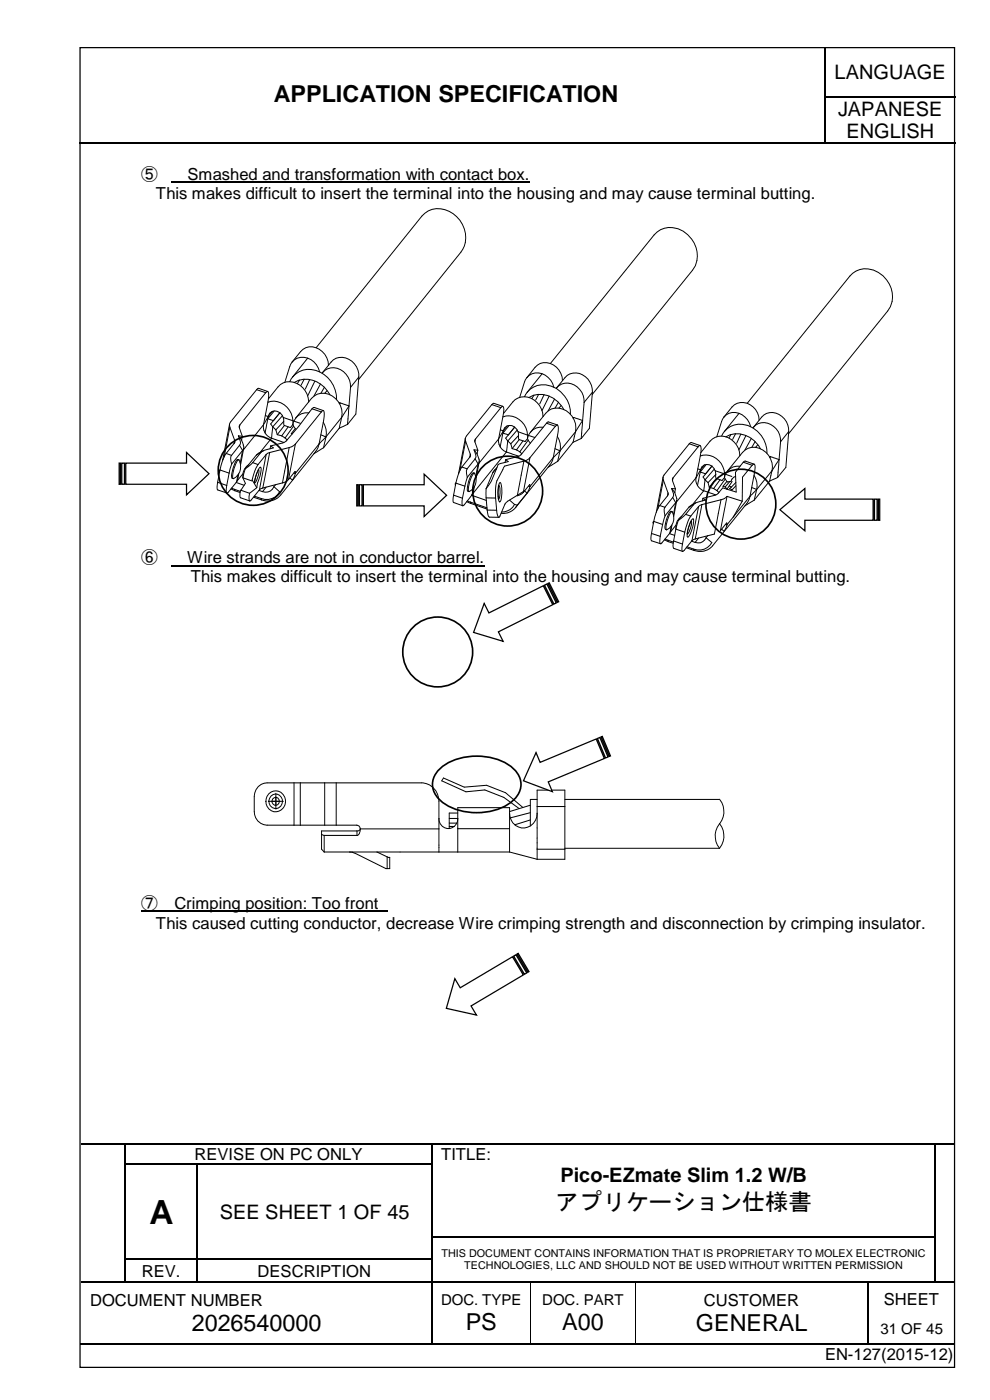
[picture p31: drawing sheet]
<svg xmlns="http://www.w3.org/2000/svg" width="210mm" height="297mm" viewBox="0 0 210 297" stroke-linecap="round" stroke-linejoin="round" font-family="sans-serif">
<defs><g id="words">
<text font-size="7.1" x="31.7" y="259.6">A</text>
<g font-size="5">
<text x="58.1" y="21.6">APPLICATION SPECIFICATION</text>
<text x="117.8" y="256.7">アプリケーション仕様書</text>
<text x="40.6" y="282.4">2026540000</text>
<text x="98.7" y="282.2">PS</text>
<text x="119.2" y="282.2">A00</text>
<text x="147.6" y="282.4">GENERAL</text>
</g>
<g font-size="4.2">
<text x="176.9" y="16.7">LANGUAGE</text>
<text x="177.7" y="24.5">JAPANESE</text>
<text x="179.4" y="29.4">ENGLISH</text>
<text x="118.8" y="250.7">Pico-EZmate Slim 1.2 W/B</text>
<text x="46.6" y="258.6">SEE SHEET 1 OF 45</text>
</g>
<g font-size="3.5">
<text x="29.9" y="38.1">⑤</text>
<text x="39.8" y="38.1">Smashed and transformation with contact box.</text>
<text x="33.1" y="42.2">This makes difficult to insert the terminal into the housing and may cause terminal butting.</text>
<text x="29.9" y="119.5">⑥</text>
<text x="39.7" y="119.5">Wire strands are not in conductor barrel.</text>
<text x="40.4" y="123.5">This makes difficult to insert the terminal into the housing and may cause terminal butting.</text>
<text x="29.9" y="192.8">⑦</text>
<text x="33.1" y="197.1">This caused cutting conductor, decrease Wire crimping strength and disconnection by crimping insulator.</text>
<text x="37" y="192.8">Crimping position: Too front</text>
<text x="41.2" y="246.1">REVISE ON PC ONLY</text>
<text x="93.5" y="246.1">TITLE:</text>
<text x="30.1" y="270.8">REV.</text>
<text x="54.6" y="270.8">DESCRIPTION</text>
<text x="19.1" y="277">DOCUMENT NUMBER</text>
<text x="149.2" y="277">CUSTOMER</text>
<text x="187.4" y="276.8">SHEET</text>
<text x="174.9" y="288.6">EN-127(2015-12)</text>
</g>
<g font-size="3.2">
<text x="93.5" y="276.9">DOC. TYPE</text>
<text x="115" y="276.9">DOC. PART</text>
<text x="186.6" y="283">31 OF 45</text>
</g>
<g font-size="2.3">
<text x="93.6" y="266.6">THIS DOCUMENT CONTAINS INFORMATION THAT IS PROPRIETARY TO MOLEX ELECTRONIC</text>
<text x="98.4" y="269.3">TECHNOLOGIES, LLC AND SHOULD NOT BE USED WITHOUT WRITTEN PERMISSION</text>
</g>
</g></defs>
<g fill="none" stroke="#000" stroke-width=".25">
<path d="M175 10.2v10.2M16.8 30.4h158M175 20.6v9.7M175.1 20.5h27.4M175.1 30.4h27.4M17.2 242.6h9.3M26.6 242.8v4M26.6 247.1v4.8M26.6 252.2v4.9M26.6 257.3v4.9M26.7 242.6h64.8M26.7 247h15"/>
<path d="M41.8 247.1v4.8M41.8 252.2v4.9M41.8 257.3v4.9M42 247h49.5M91.6 242.8v4M91.6 247.1v4.8M91.6 252.2v4.9M91.6 257.3v4.9M91.8 242.6h106.3M198.2 242.8v4M198.2 247.1v4.8M198.2 252.2v4.9"/>
<path d="M198.2 257.3v4.9M198.4 242.6h4M17.2 272h9.3M26.6 262.5v4.6M26.6 267.3v4.6M26.7 267.2h15M26.7 272h15M41.8 262.5v4.6M41.8 267.3v4.6M42 267.2h49.5M42 272h49.5M91.6 262.5v4.6"/>
<path d="M91.6 267.3v4.6M91.6 272.2v12.9M91.8 262.3h106.3M91.8 272h20.6M112.6 272h22M134.9 272h49M184 272.2v12.9M184.1 272h14M198.2 262.5v4.6M198.2 267.3v4.6M198.4 272h4M16.9 285.2h74.6"/>
<path d="M91.8 285.2h20.6M112.6 285.2h22M134.9 285.2h49M184.1 285.2h18.3"/>
</g>
<g fill="#000">
<path d="M174.8 20.4h.3v.2h-.3z" fill-rule="evenodd"/>
<path d="M174.8 30.3h.3v.3h-.3z" fill-rule="evenodd"/>
<path d="M26.5 242.5h.2v.3h-.2z" fill-rule="evenodd"/>
<path d="M26.5 246.8h.2v.3h-.2z" fill-rule="evenodd"/>
<path d="M26.5 251.9h.2v.3h-.2z" fill-rule="evenodd"/>
<path d="M26.5 257.1h.2v.2h-.2z" fill-rule="evenodd"/>
<path d="M41.7 246.8h.3v.3h-.3z" fill-rule="evenodd"/>
<path d="M41.7 251.9h.3v.3h-.3z" fill-rule="evenodd"/>
<path d="M41.7 257.1h.3v.2h-.3z" fill-rule="evenodd"/>
<path d="M91.5 242.5h.3v.3h-.3z" fill-rule="evenodd"/>
<path d="M91.5 246.8h.3v.3h-.3z" fill-rule="evenodd"/>
<path d="M91.5 251.9h.3v.3h-.3z" fill-rule="evenodd"/>
<path d="M91.5 257.1h.3v.2h-.3z" fill-rule="evenodd"/>
<path d="M198.1 242.5h.3v.3h-.3z" fill-rule="evenodd"/>
<path d="M198.1 246.8h.3v.3h-.3z" fill-rule="evenodd"/>
<path d="M198.1 251.9h.3v.3h-.3z" fill-rule="evenodd"/>
<path d="M198.1 257.1h.3v.2h-.3z" fill-rule="evenodd"/>
<path d="M26.5 262.2h.2v.3h-.2z" fill-rule="evenodd"/>
<path d="M26.5 267.1h.2v.2h-.2z" fill-rule="evenodd"/>
<path d="M26.5 271.9h.2v.3h-.2z" fill-rule="evenodd"/>
<path d="M41.7 262.2h.3v.3h-.3z" fill-rule="evenodd"/>
<path d="M41.7 267.1h.3v.2h-.3z" fill-rule="evenodd"/>
<path d="M41.7 271.9h.3v.3h-.3z" fill-rule="evenodd"/>
<path d="M91.5 262.2h.3v.3h-.3z" fill-rule="evenodd"/>
<path d="M91.5 267.1h.3v.2h-.3z" fill-rule="evenodd"/>
<path d="M91.5 271.9h.3v.3h-.3z" fill-rule="evenodd"/>
<path d="M112.4 271.9h.2v.3h-.2z" fill-rule="evenodd"/>
<path d="M134.6 271.9h.3v.3h-.3z" fill-rule="evenodd"/>
<path d="M183.9 271.9h.2v.3h-.2z" fill-rule="evenodd"/>
<path d="M198.1 262.2h.3v.3h-.3z" fill-rule="evenodd"/>
<path d="M198.1 267.1h.3v.2h-.3z" fill-rule="evenodd"/>
<path d="M198.1 271.9h.3v.3h-.3z" fill-rule="evenodd"/>
<path d="M91.5 285.1h.3v.3h-.3z" fill-rule="evenodd"/>
<path d="M112.4 285.1h.2v.3h-.2z" fill-rule="evenodd"/>
<path d="M134.6 285.1h.3v.3h-.3z" fill-rule="evenodd"/>
<path d="M183.9 285.1h.2v.3h-.2z" fill-rule="evenodd"/>
</g>
<path d="M112.5 272.2v12.9M134.7 272.2v12.9" fill="none" stroke="#000" stroke-width=".21"/>
<path d="M55.6 15.8h112.4v9.7h-112.4z" fill-rule="evenodd" fill="#fff"/>
<path d="M17 10.1h185.4v280h-185.4z" fill="none" stroke="#000" stroke-width=".26"/>
<path d="M36.2 38.6h76.1M36.2 120h66.6M29.9 193.3h52.2" fill="none" stroke="#000" stroke-width=".25"/>
<g fill="none" stroke="#000" stroke-width=".21">
<path d="M56.9 170h3.2M57 168.4a2.17 2.17 0 0 1 3.4 .8 2.17 2.17 0 0 1-1.8 3 2.23 2.23 0 0 1-2.1-1.3 2.23 2.23 0 0 1 .5-2.5zM58.5 168.3v3.4M62.3 166.1v9M63.7 166.1v9M68.2 177l.5 .2M68.7 177.2v3.6M68.7 177.2h7M68.8 166.1v9M71.3 166.1v9M75.6 175.1a.76 .76 0 0 1 .8 .8M75.7 175.1h-19.1a2.81 2.81 0 0 1-2.7-3v-3.1a2.88 2.88 0 0 1 2.7-2.9h32.8a3.8 3.8 0 0 1 3.7 3.9v5.9"/>
<path d="M75.7 176.3v.9M75.7 176.3h-7.5v3.9l.5 .6M76.4 175.9l-.3 .3-.4 .1M76.4 175.9a1.39 1.39 0 0 1-.5 1.3h-.2M76.4 175.9h16.7M93.1 173.6a2 2 0 0 0 2 2.2 2 2 0 0 0 2-2.2h-1.9M93.1 175.9v4.9M95.2 175.3h1.1M95.2 174.6h1.6M97.1 175.7v.1h10.9M97.1 172.5h-1.9v3.3M108 172.5a2.93 2.93 0 0 0 3 3.2 2.93 2.93 0 0 0 2.9-3.2"/>
<path d="M110.8 171.3l-3.6-3.1-4-1.6-4.8 .4-4.4-1.9-.4 .5 5.2 2.4 4-.4 4 1.6 3.3 2.3M112.4 174l-3.3 1M112.4 172.4l-4.2 1.1M112.4 170.8l-4.4 1.4M113.9 169.6h-1.5v5.6M113.9 171.1h5.9M119.8 169.6h32.7M119.8 180h32.7M152.6 174.7a4.2 4.2 0 0 1 0 5.3 4.2 4.2 0 0 1 0-5.3zM152.6 169.6a4.2 4.2 0 0 1 0 5.2M68.7 180.8h24.4M74.1 180.8l1.2 .2"/>
<path d="M75.3 181l6.5 3.3h.8v-2.4l-.5-.1M79.9 180.8l2.2 1M82.1 181.8v2.5M93.1 180.8h4M97.1 180.8v-9.5h10.9v9.5M97.1 180.8h10.9M108 180.8l5.9 1.5M113.9 180.2v2.1M113.9 180.2v-12.6h5.9v14.7h-5.9M113.9 180.2h5.9"/>
<circle cx="58.4" cy="170" r=".81"/>
<circle cx="58.5" cy="170" r="1.5"/>
</g>
<path d="M109.6 202.4l.3-.1 2.3 3.8-.3 .2zM108.9 202.8l.5-.3 2.3 3.9-.5 .3zM96.4 207.6l1.2 2 11.1-6.6 2.2 3.8-11 6.6 1.1 1.9-6.4-1.4z" fill-rule="evenodd" fill="#fff"/>
<path d="M96.4 207.6l1.2 2 11.1-6.6 2.2 3.8-11 6.6 1.1 1.9-6.4-1.4zM108.9 202.8l.5-.3 2.3 3.9-.5 .3zM109.6 202.4l.3-.1 2.3 3.8-.3 .2z" fill="none" stroke="#000" stroke-width=".26"/>
<path d="M116.2 123.8l.2-.2 2 4.1-.2 .1zM115.4 124.1l.5-.2 2 4-.5 .3zM102.7 128l1 2 11.5-5.7 2 4-11.5 5.7 1 2.1-6.3-1.9z" fill-rule="evenodd" fill="#fff"/>
<path d="M102.7 128l1 2 11.5-5.7 2 4-11.5 5.7 1 2.1-6.3-1.9zM115.4 124.1l.5-.2 2 4-.5 .3zM116.2 123.8l.2-.2 2 4.1-.2 .1z" fill="none" stroke="#000" stroke-width=".26"/>
<circle cx="92.8" cy="138.3" r="7.4" fill="none" stroke="#000" stroke-width=".35"/>
<path d="M127.4 156.3l.3-.1 1.7 4.2-.2 .1zM126.7 156.7l.5-.3 1.7 4.2-.5 .2zM113.6 159.7l.9 2 11.9-4.9 1.7 4.1-11.9 5 .9 2.1-6.1-2.4z" fill-rule="evenodd" fill="#fff"/>
<path d="M113.6 159.7l.9 2 11.9-4.9 1.7 4.1-11.9 5 .9 2.1-6.1-2.4zM126.7 156.7l.5-.3 1.7 4.2-.5 .2zM127.4 156.3l.3-.1 1.7 4.2-.2 .1z" fill="none" stroke="#000" stroke-width=".26"/>
<g fill="none" stroke="#000" stroke-width=".35">
<path d="M93 163.4a12.3 12.3 0 0 1 11.7-2.5 7.2 7.2 0 0 1 5.7 4.7 5.3 5.3 0 0 1-3.6 5.6 13.2 13.2 0 0 1-13.2-1.1 4.4 4.4 0 0 1-.6-6.7z"/>
<circle cx="53.7" cy="99.8" r="7.4"/>
</g>
<path d="M25.3 98.2h.2v4.5h-.2zM25.8 98.2h.6v4.5h-.6zM26.7 98.2h12.8v-2.2l4.8 4.5-4.8 4.5v-2.3h-12.8z" fill-rule="evenodd" fill="#fff"/>
<path d="M25.3 98.2h.2v4.5h-.2zM25.8 98.2h.6v4.5h-.6zM26.7 98.2h12.8v-2.2l4.8 4.5-4.8 4.5v-2.3h-12.8z" fill="none" stroke="#000" stroke-width=".26"/>
<g fill="none" stroke="#000" stroke-width=".21">
<path d="M146.1 94.1l.4-.2 1.9 .6M146.1 94.1l-5.3 6.7-.2 .4M146.1 94.1l1.9 .7M147.9 99.5l.7 .2M148 94.8l-5.3 6.6M148.4 94.5a2.47 2.47 0 0 1 .1 2.1l-.9 4.8M148.4 94.5l-.4 .3M148.5 96.7a4 4 0 0 1 5.1 3.8M148.6 99.7l-1 1.7M148.6 99.7a1.57 1.57 0 0 1 1.6-1.2 1.57 1.57 0 0 1 1.4 1.4M148.6 99.7l-.1 .4M148.6 96l1.9-2.4a3.5 3.5 0 0 1 5.6 .8 4 4 0 0 1 .7 2.3"/>
<path d="M149.4 98.6l-.8 1.1M149.7 98.5l-1.2 1.6M151.5 99.5l-2 2.3M151.6 99.9l.1 .8M151.6 99.9l2 .6M153.5 88.5l-.5 .9-1 3.3M153.5 88.5a3.2 3.2 0 0 1 5 .5l.6 1.5M153.5 88.5l1.7-2.1a3.4 3.4 0 0 1 5.7 2v.7M153.6 91.6l-.6 .9M153.6 91.6a4.7 4.7 0 0 1 7-.1 6.2 6.2 0 0 1 2 4.7M153.9 92.7a5.4 5.4 0 0 1 7.3 2.5M155 92.2l-.5 .7"/>
<path d="M156 92l-.7 1.2M156.7 87.7l-3.1 3.9M156.9 98.9a2.86 2.86 0 0 0-2.7 1.1l3.2-4a3.5 3.5 0 0 1 5.6 .6 4 4 0 0 1 .7 3.3M157.1 92.1l-.9 1.9M157.6 98.1l.4-.3 1.9 .7M157.6 98.1l-1.7 2.1 .2 4.2-2.9-.9a3 3 0 0 1-1.6 1.6l-2.6 .6M157.6 98.1l1.9 .6M158.2 92.4l-1.5 3M158.4 85.6l21.8-27a4.7 4.7 0 0 1 7-.1 5.6 5.6 0 0 1 1 7.5l-21 26.1M159.3 93l-1.4 2.5M159.5 98.7l-2.1 2.5v5.1M159.7 90.6l1.8-2.1a3.3 3.3 0 0 1 5.5 1.7l.2 1.4"/>
<path d="M159.7 90.6l-.1 .2M159.7 90.6a3.3 3.3 0 0 1 5.6 1.7l.2 1.4M159.9 98.5a2.25 2.25 0 0 1 0 2l-.9 4.8M159.9 98.5l-.4 .2M160.1 93.7l-.7 1.2M160.6 94.4l-.4 .5M163.2 97h.1M163.2 97l.1-.2 1.9 .7M163.7 99.9l-.5 2.2M163.7 99.9l-3.3 3.9M165.2 97.5l-.3 3.8M165.2 97.5l-1.5 2.4"/>
<path d="M165.5 93.7l-.3 3.8M167.2 91.6l-.6 7.6-1.7 2.1M167.2 91.6l-1.7 2.1M138.1 113.2a1.84 1.84 0 0 0 .1 1.5l1.8 .6M138.1 113.2l1.9 .6M138.5 110.8v.3M138.5 110.8h.1M138.6 110.6l1.9 .7M138.6 110.6l-.5 2.6M138.6 110.6l-.1 .2M139.9 107.2l-.8 1.4-.5 2M139.9 107.2l1.1 .4"/>
<path d="M140 113.8a1.87 1.87 0 0 0 0 1.5M140.5 111.3l-.5 2.5M140.6 101.2l-1.5 7.5M140.6 101.2v.6M140.6 101.8l1 2.8M140.6 101.8l-1.1 6.2M140.9 114.5l.8 .4M141 107.6l-.2 .4 .2 1.4M141 109.4l-.5 1.9M141 114.4l.6 .2M141.6 114.6l.1 .3M141.6 114.6l1.2 .4"/>
<path d="M141.6 104.6l-.1 .6-1.6 2M141.6 104.6l-.1 .6M141.7 114.9l1 .3M141.9 113.2l1.1 .4M142 113.1l-2 2.2M142.3 111.6l-.3 1.5M142.4 103.6a1.89 1.89 0 0 1 .2 1.9M142.4 103.6l.8 .1M142.4 103.6l.7 .9M142.5 108.5a2.67 2.67 0 0 1-1.2 3.9M142.5 108.5a5.2 5.2 0 0 0-1.2 3.9M142.5 108.5h-.3a5.1 5.1 0 0 0-1.1 3.8l.2 .1"/>
<path d="M142.5 111.4l-.5 1.7M142.6 105.5l.7 1.1M142.6 105.5l-1.6 2.1M142.7 101.4l-.1 .6 .6 1.7M142.7 101.4l-.1 .6M142.8 114.8a1.84 1.84 0 0 0 0 1.5l1.9 .7M142.8 114.8l1.9 .6M143.1 104.5l.3 1M143.2 103.7l-.1 .8M143.3 106.6l-.5 2.6M143.3 106.6l-2.3 2.8M143.3 112.3l1.9 .6"/>
<path d="M143.3 112.3l-.5 2.5M143.3 111.4l-1.1 1.4M143.4 105.6l.1 .2M143.5 106.2l-.2 .4M143.5 105.8v.4M143.5 106.2l-.7 3.3M143.8 110.4l-.5 1.9M144.5 109.5a2.68 2.68 0 0 0-1.2 2.7M144.7 115.4a1.84 1.84 0 0 0 0 1.6M145.2 112.9l-.5 2.5M145.4 109.1l-1.6 1.3M145.4 109.1l1 .4"/>
<path d="M145.5 116.2l1.6 .6M145.6 116l1.5 .5M146.1 107.6l-2.3 2.8M146.4 109.5l-.4 .8-.8 2.6M146.5 110.6a3.5 3.5 0 0 1-.8 2.7M146.6 110.5l-.6 1.4-.3 1.4M146.6 114.8l.8 .3M146.7 110.2l.3-.1a5.3 5.3 0 0 1-1.2 3.9 5.2 5.2 0 0 1 .9-3.8zM146.7 114.7l-1.7 2.1-.3 .2M147 107.1l-1.6 2M147 107.1l-.9 .5M147.1 116.5v.3"/>
<path d="M147.4 114.3l-.7 .4M147.5 106.7l-.5 .4M147.5 106.7l-1.4 .9M147.6 101.4l-.1 .7 .4 .9M147.6 101.4l-4.2 5.1M147.9 103l.6 .7 .7 .4M148.1 107.5l-1.7 2M148.1 107.5l-1.4 7.2M148.1 114.2l-.7 .9M148.5 100.1l-.6 2.9M148.5 100.1l1.1 .4 1.3-1.6-1.8 2.3 .4 .6M148.8 107l-.7 .5"/>
<path d="M148.8 107l-1.4 7.3M149 105.7l.6 .4-2.1 .6M149 105.7l-.1 .6M149.2 104.1l2.6 .9M149.2 104.1l-2.4 2.9M149.5 101.8l-.3 2.3M149.5 101.8l.6 .6M149.7 114.1a1.81 1.81 0 0 1-2.3 1M150 113.6l-.3 .5 1.2 1a3.1 3.1 0 0 1-3.8 1.4M150.1 102.4l.3 1M150.4 103.4l.9 .2M151.3 103.6l.7 .5"/>
<path d="M151.7 100.7l.2 .8M151.7 100.7l-1.6 1.7M151.9 101.5l-1.5 1.9M152 104.1l.4 .4M152.7 101.8l-1.4 1.8M152.9 106l-1.4 7.3-4.1 1M152.9 106l-4.1 1M153.6 101.3l-.5 .6-1.2-.4M153.6 100.5v.8M153.8 101.6l-1.8 2.5M153.8 111.3l.3 .1M154.1 111.4l-.6 1.3-.5-.4"/>
<path d="M154.1 102.1l-.8 1.1 .5 .1M154.1 105.3l-1.4 7.3 1.4-1.6v.4M154.1 105.3l-.7 .6-.5 .1M154.1 105.3l3.3 1M154.2 100l-.4 .6M154.6 103.1l.5 .2M154.7 102.2l-.9 1.1M155.2 101.1l-1.4-.5-.2 .7M155.2 102.1l-1.1 1.7-.3-.5M156 101.1l-.8 .6-.2 .4-.8 .1-.6-.9M156 103.1l-.8 .8-.5-.3 .4-.3M156 102.3l-.9 1"/>
<path d="M157.4 106.3l-2 3.4M159 105.3l-.7 1.6-7.2 8.9a3.5 3.5 0 0 1-4 1M159 105.3l-4.9 6.1M159.4 103.4l1 .4M159.9 100.9a3.9 3.9 0 0 1 .5 2.9M159.9 106.1l-2 1.2M160.4 103.8l-1.4 1.5M160.4 103.8l-.5 2.3M163.2 102.1l-3.3 4M164.9 101.3l-1.7 .8"/>
</g>
<circle cx="157.1" cy="107" r="7.4" fill="none" stroke="#000" stroke-width=".35"/>
<path d="M186.2 105.9v4.5h.3v-4.5zM185.4 105.9v4.5h.6v-4.5zM165.3 108.1l5.3 4.5v-2.2h14.5v-4.5h-14.5v-2.3z" fill-rule="evenodd" fill="#fff"/>
<path d="M165.3 108.1l5.3-4.5v2.3h14.5v4.5h-14.5v2.2zM185.4 105.9h.6v4.5h-.6zM186.2 105.9h.3v4.5h-.3z" fill="none" stroke="#000" stroke-width=".26"/>
<g fill="none" stroke="#000" stroke-width=".21">
<path d="M114.9 79.3l-3.1 3.9M116.7 77.1l22-27.3a4.8 4.8 0 0 1 7.1 0 5.6 5.6 0 0 1 1 7.5l-21.3 26.4M97.9 99.1l-.7 1.4-.6 2M97.9 99.1l1.1 .4M98.7 93l-1.5 7.5M98.7 93v.6M98.7 93.6l1 2.8M98.7 93.6l-1.2 6.2M99 99.5l-.1 .4 .2 1.4M99.6 97l-1.7 2.1M99.7 96.4l-.1 .6M100.5 95.4a2.1 2.1 0 0 1 .2 1.9"/>
<path d="M100.5 95.4l.8 .1M100.5 95.4l.6 .9M100.7 97.3l.7 1.1M100.7 97.3l-1.7 2.2M100.8 93.2l-.1 .6 .6 1.7M100.8 93.2l-.1 .5M101.1 96.3l.5 1.7M101.3 95.5l-.2 .8M101.4 98.4l-.5 2.6M101.4 98.4l-2.3 2.9M101.6 98l-.2 .4M101.6 98l-.6 3.4"/>
<path d="M104.3 85.8l.4-.2 1.9 .6M104.3 85.8l-5.4 6.7-.2 .5M104.3 85.8l1.9 .7M105.3 99.5a11.4 11.4 0 0 1-2.2 4.2M105.3 99.5l-.8 .7M105.4 99.2l-.9 1M105.7 93.1v.7l.4 1M105.7 93.1l-4.2 5.2M106.1 91.2l.6 .2M106.2 86.5l-5.4 6.7M106.6 86.2a2.36 2.36 0 0 1 0 2.1l-.9 4.8M106.6 86.2l-.4 .3"/>
<path d="M106.6 91.9l-.3 1.8a1.35 1.35 0 0 0 .7 2l.4 .2M106.6 91.9l1.2 .4 1.3-1.7-1.9 2.4 .5 .6M106.6 88.5a4.1 4.1 0 0 1 5.2 3.8M106.7 91.4l-1 1.7M106.7 91.4a1.49 1.49 0 0 1 1.3-1.2 1.49 1.49 0 0 1 1.5 .8l.3 .6M106.7 91.4l-.1 .5M106.8 87.7l1.9-2.4a3.7 3.7 0 0 1 6.1 1.5l.3 1.6M107.2 97.5l.6 .4-2.2 .6-.3 1M107.2 97.5l-.1 .6M107.4 95.9l2.6 .9M107.4 95.9l-7.4 9.2M107.6 90.3l-.9 1.1"/>
<path d="M107.7 93.6l-.3 2.3M107.7 93.6l.6 .5M107.9 90.3l-1.3 1.6M108.3 94.1l.3 1.1M108.6 95.2l.9 .2M109.5 95.4l.7 .5M109.7 91.2l-2 2.4M109.8 91.6l.1 .8M109.8 91.6l2 .7M109.9 92.4l.2 .9M109.9 92.4l-1.6 1.7M110.1 93.3l-1.5 1.9"/>
<path d="M110.2 95.9l.4 .4M110.9 93.5l-1.4 1.9M111.1 97.8l-1.4 7.4 .9-.4 .3-.3M111.1 97.8l-4.1 1.1-.4 .7a7.1 7.1 0 0 0-1.6 5l.1 1.1M111.7 80.1l-.5 .9-1 3.3M111.7 80.1a3.2 3.2 0 0 1 5.1 .6l.6 1.5M111.7 80.1l1.7-2.2a3.3 3.3 0 0 1 5.5 1.3l.3 .8v.8M111.8 83.2l-.6 1M111.8 83.2a4.8 4.8 0 0 1 7.1-.1 6 6 0 0 1 2 4.8M111.8 92.3v.8M111.8 93.1l-.5 .6-1.2-.4M111.8 93.1l.6 .9"/>
<path d="M112 93.4l-1.8 2.5M112.1 84.3a5.4 5.4 0 0 1 7.4 2.6M112.3 97.1l-.7 .6-.5 .1M112.3 97.1l-1.4 7.4M112.4 91.7l-.4 .6M113.2 83.8l-.4 .8M113.4 92.8l-1.4-.4-.2 .7M114.2 83.7l-.6 1.2M115.2 90.6a2.79 2.79 0 0 0-2.8 1.1l3.3-4a3.5 3.5 0 0 1 5.6 .7 4 4 0 0 1 .7 3.2M115.3 83.7l-.9 2M115.9 89.8l.4-.3 1.9 .7M115.9 89.8l-5.4 6.7-.8 .4-2.5 .6"/>
<path d="M115.9 89.8l1.8 .6M116.4 84l-1.5 3.1M117.3 97.1l-.3 .8-.4 .8-7.3 9M117.3 97.1l-5 6.1M117.6 84.6l-1.4 2.6M117.6 95.2l1.1 .4M117.7 90.4l-5.4 6.7M118 82.3l1.8-2.2a3.2 3.2 0 0 1 5.3 1l.3 .7 .2 1.4M118 82.3l-.1 .1M118 82.3a3.4 3.4 0 0 1 5.6 1.6l.2 1.5M118.2 92.6a4 4 0 0 1 .5 3M118.2 90.2a2.74 2.74 0 0 1 0 2.1l-.9 4.8"/>
<path d="M118.2 90.2l-.5 .2M118.2 97.9l-2 1.2M118.4 85.3l-.7 1.3M118.7 95.6l-1.4 1.5M118.7 95.6l-.5 2.3M118.9 86.1l-.4 .5M121.5 93.8l-3.3 4.1M121.5 88.7h.1M121.5 88.7l.1-.1 1.9 .6M122 91.6l-.5 2.2M122 91.6l-3.3 4M123.2 93l-1.7 .8"/>
<path d="M123.5 89.2l-.3 3.8M123.5 89.2l-1.5 2.4M123.8 85.4l-.3 3.8M125.6 83.2l-.6 7.7-1.8 2.1M125.6 83.2l-1.8 2.2M96.2 105a1.84 1.84 0 0 0 0 1.6l1.9 .7M96.2 105l1.8 .7M96.5 102.7v.3M96.5 102.7h.1M96.6 102.5l-.4 2.5M96.6 102.5l-.1 .2M96.6 102.5l2 .6"/>
<path d="M98 105.7a2.02 2.02 0 0 0 .1 1.6M98.6 103.1l-.6 2.6M98.9 106.4l.9 .4M99.1 101.3l-.5 1.8M99.1 106.2l.6 .3M99.4 104.3h.1M99.7 106.5l.1 .3M99.7 106.5l3.5 1.2M99.8 106.8l3.5 1.2M100 105.1l3.1 1.1M100.1 105l-1.7 2.1-.3 .2M100.4 103.5l-.3 1.5"/>
<path d="M100.6 100.4a5.1 5.1 0 0 0-1.2 3.9M100.6 100.4l-.3-.1a5.1 5.1 0 0 0-1.1 3.9l.2 .1M100.6 103.2l-.3 1.3-.2 .5M100.6 100.4h.1M100.6 100.4a2.82 2.82 0 0 1-1.1 3.9M103.1 103.7v1.9M103.1 105.6l2 .1M103.1 105.6l.2 2.6M103.3 108.2a1.85 1.85 0 0 0 .5 1.5h2M103.3 108.2h2M104.5 100.2l-1.4 3.5M105.1 105.7l.2 2.5"/>
<path d="M105.3 108.2a1.85 1.85 0 0 0 .5 1.5M105.7 103a3.5 3.5 0 0 1 0 2.9M105.8 102.9l-.2 1.5 .1 1.5M105.9 102.4h.1a5.1 5.1 0 0 1 .1 4l-.2 .1a4.8 4.8 0 0 1-.2-3.4zM108 106.1l1.1 .9M109.1 107l.6 .2M109.1 107a2.94 2.94 0 0 1-2.8 1.6M109.3 107.7a3.4 3.4 0 0 1-3 1.2M109.7 107.2l-.4 .5M111.2 104.1l.5 .5M111.3 104.1l-4 2.5-1.5 3.1M111.7 104.6l-2 2.6"/>
<path d="M112 103.1l.3 .1M112.3 103.2v-.4l-1.4 1.7M112.3 103.2l-.6 1.4"/>
</g>
<circle cx="107.6" cy="104.2" r="7.4" fill="none" stroke="#000" stroke-width=".35"/>
<path d="M75.6 102.8h.3v4.5h-.3zM76.2 102.8h.6v4.5h-.6zM77 102.8h12.9v-2.2l4.8 4.5-4.8 4.5v-2.3h-12.9z" fill-rule="evenodd" fill="#fff"/>
<path d="M75.6 102.8h.3v4.5h-.3zM76.2 102.8h.6v4.5h-.6zM77 102.8h12.9v-2.2l4.8 4.5-4.8 4.5v-2.3h-12.9z" fill="none" stroke="#000" stroke-width=".26"/>
<g fill="none" stroke="#000" stroke-width=".21">
<path d="M61.9 76.8l-.5 1-1 3.3M61.9 76.8a3.4 3.4 0 0 1 5.6 1.3l.3 .8M61.9 76.8l1.8-2.2a3.2 3.2 0 0 1 5.2 .6l.7 1.5v.8M62 80l-.6 1M62 80a5.1 5.1 0 0 1 8.1 .9 6.7 6.7 0 0 1 1.3 3.9M65.2 76l-3.2 4M67 73.8l22.4-27.9a5.1 5.1 0 0 1 8.1 .9 5.6 5.6 0 0 1 .2 6.7l-21.7 27M68.4 79l1.8-2.2a3.3 3.3 0 0 1 5.4 1l.5 1.5v.7M68.4 79l-.1 .2M68.4 79a3.4 3.4 0 0 1 5.7 1.7l.2 1.5M76.1 80l-.7 7.8-1.7 2.2M76.1 80l-1.8 2.2"/>
<path d="M46.5 99.9l.1 .3M46.5 99.9h.1M46.6 99.7l-.5 2.6M46.6 99.7l-.1 .2M46.6 99.7l2 .7M48 96.2l-.8 1.5-.6 2M48 96.2l1.1 .4M48.7 90l-1.5 7.7M48.7 90v.6M48.7 90.6l1.1 2.9M48.7 90.6l-1.2 6.3M49.1 96.6a2.22 2.22 0 0 0 0 1.9"/>
<path d="M49.1 98.5l-.5 1.9M49.8 93.5l-.1 .4-1.7 2.3M49.8 93.5l-.2 .6M50.5 92.5l.2 .5a1.25 1.25 0 0 1 .1 1.5M50.5 92.5l.9 .1M50.5 92.5l.7 .9M50.6 97.5a4.7 4.7 0 0 0-1.2 4M50.6 97.5h-.2a4.8 4.8 0 0 0-1.2 4h.2M50.6 97.5l.1 .1M50.7 97.6a2.9 2.9 0 0 1-1.2 4M50.8 94.5l.6 1.1M50.8 94.5l-1.7 2.1"/>
<path d="M50.8 90.2l-.1 .6 .7 1.8M50.8 90.2l-.1 .5M51.2 93.4l.4 1M51.4 92.6l-.2 .8M51.4 95.6l-.5 2.6M51.4 95.6l-2.3 2.9M51.6 94.4v.3M51.7 95.1l-.3 .5M51.7 94.7v.4M51.7 95.1l-.7 3.5M52 99.5l-.5 1.9M52.8 98.6a2.78 2.78 0 0 0-1.3 2.7"/>
<path d="M53.6 98.1l-1.6 1.4M53.6 98.1l1.1 .5M54.3 96.5l-2.3 3M54.4 82.7l.4-.3 2 .7M54.4 82.7l-5.5 6.8-.2 .5M54.4 82.7l1.9 .6M54.7 98.6l-.7 1.4-.5 1.8 .9 1.7M54.8 99.6a3.6 3.6 0 0 1-.8 2.8M54.9 99.6l-.6 1.4-.3 1.5M55.3 96l-1.7 2.1M55.3 96l-1 .5M55.8 95.7l-.5 .3"/>
<path d="M55.8 95.7l-1.5 .8M55.9 90.1v.9l.3 .8M55.9 90.1l-4.3 5.3M56.2 91.8l.6 .7 .8 .5M56.3 88.2l.6 .1M56.3 83.3l-5.5 6.9M56.4 96.4l-1.7 2.2M56.4 96.4l-1.4 7.5M56.8 83.1a1.35 1.35 0 0 1 .1 1.3l-1 5.7M56.8 83.1l-.5 .2M56.8 88.8l-.6 3M56.8 88.8l1.2 .4 1.3-1.6-1.9 2.3 .4 .7"/>
<path d="M56.8 85.4a4.2 4.2 0 0 1 5.3 3.9M56.9 88.3l-1 1.8M56.9 88.3a1.53 1.53 0 0 1 1.3-1.2 1.53 1.53 0 0 1 1.6 .9l.3 .6M56.9 88.3l-.1 .5M56.9 84.6l2-2.5a3.7 3.7 0 0 1 6.2 1.5l.3 1.7M57.2 96l-.8 .4M57.2 96l-1.5 7.5M57.4 94.6l.5 .4-2.1 .7M57.4 94.6l-.1 .6M57.6 93l2.6 .9M57.6 93l-2.5 3M57.7 87.3l-.8 1"/>
<path d="M57.8 90.6l-.2 2.4M57.8 90.6l.7 .6M58.1 87.2l-1.3 1.6M58.5 91.2l.3 1M58.8 92.2l.9 .3M59.7 92.5l.7 .4M59.9 88.2l-2.1 2.4M60.1 88.6v.8M60.1 88.6l2 .7M60.1 89.4l.2 .9M60.1 89.4l-1.6 1.8M60.3 90.3l-1.5 1.9"/>
<path d="M60.4 92.9l.5 .4M61.1 90.6l-1.4 1.9M61.3 95l-1.4 7.4M61.3 95l-4.1 1M62.1 90.1l-.6 .6-1.2-.4M62.1 90.1l.6 .9M62.1 89.3v.8M62.2 90.4l-1.8 2.5M62.3 89.3l-.2 .8M62.3 89.3l1.4 .5M62.4 81.1a5.6 5.6 0 0 1 7.5 2.6M62.6 90.9l-.8 1.1 .2 .1"/>
<path d="M62.6 94.2l-.7 .6-.6 .2M62.6 94.2l-1.4 7.5M62.7 88.7l-.4 .7M63.5 80.6l-.5 .8M64.5 80.4l-.7 1.3M65.5 87.6a3 3 0 0 0-2.8 1.1l3.3-4.1a3.6 3.6 0 0 1 5.7 .6 4.2 4.2 0 0 1 .7 3.3M65.7 80.5l-1 2M66.2 86.7l.4-.3 1.9 .7M66.2 86.7l-2.9 3.8-2.6 3-.7 .5-2.6 .6M66.2 86.7l1.9 .7M66.8 80.9l-1.6 3.1M67.6 94.2l-.4 1.3-7.7 9.5a3.6 3.6 0 0 1-4.1 1.1"/>
<path d="M67.6 94.2l-5 6.3M67.9 81.5l-1.4 2.5M68 92.2l1.1 .5M68.1 87.4l-5.5 6.8M68.5 87.1a1.38 1.38 0 0 1 .2 1.3l-1.1 5.8M68.5 89.6a4.3 4.3 0 0 1 .6 3.1M68.5 87.1l-.4 .3M68.6 95l-2.1 1.3M68.8 82.2l-.8 1.2M69.1 92.7l-1.5 1.5M69.1 92.7l-.5 2.3M69.3 82.9l-.4 .5"/>
<path d="M71.9 90.9l-3.3 4.1M72 85.6h.1M72 85.6l.1-.2 1.9 .7M72.4 88.5l-.5 2.4M72.4 88.5l-3.3 4.2M73.7 90l-1.8 .9M74 86.1l-.3 3.9M74 86.1l-1.6 2.4M74.3 82.2l-.3 3.9M46.1 102.3a2.14 2.14 0 0 0 .1 1.6l1.9 .7M46.1 102.3l2 .7M48.1 103a2.01 2.01 0 0 0 0 1.6"/>
<path d="M48.6 100.4l-.5 2.6M49 103.7l.8 .4M49.1 103.5l.6 .3M49.4 101.5h.1M49.7 103.8l.1 .3M49.7 103.8l1.2 .4M49.8 104.1l1.1 .4M50.1 102.4l1.7 .6M50.2 102.3l-1.8 2.1-.3 .2M50.5 100.8l-.3 1.5M50.6 100.5l-.2 1.3-.2 .5M50.9 104.2v1l.1 .4 1.9 .7"/>
<path d="M51 104l1.9 .7M51.5 101.4l1.9 .6M51.5 101.4l.5 1.1-1.1 1.7M51.5 100.5l-1.2 1.5M52.9 104.7a2.14 2.14 0 0 0 0 1.6M53.8 105.5l1.6 .6M53.9 105.3l1.5 .5M53.9 102.5v-.1a7 7 0 0 1 1.2-3.3h.2a6.4 6.4 0 0 1-.7 3.4l-.2 1M54.4 103.5l-1.5 1.2M54.9 104l.8 .3M55 103.9l-2.1 2.4M55.4 105.8v.3"/>
<path d="M55.7 103.5l-.7 .4M56.4 103.3l-.7 1M58.1 103.3a1.85 1.85 0 0 1-2.4 1M58.4 102.8l-.3 .4 1.2 1.1a3.1 3.1 0 0 1-3.9 1.5M59.9 102.4l-4.2 1.1M61.2 101.7l-.8 .6-.5 .1M62.3 100.3l.3 .2M62.6 100.5v-.5l-1.4 1.7M62.6 100.5l-.6 1.3-.5-.4"/>
</g>
<use href="#words"/>
</svg>
